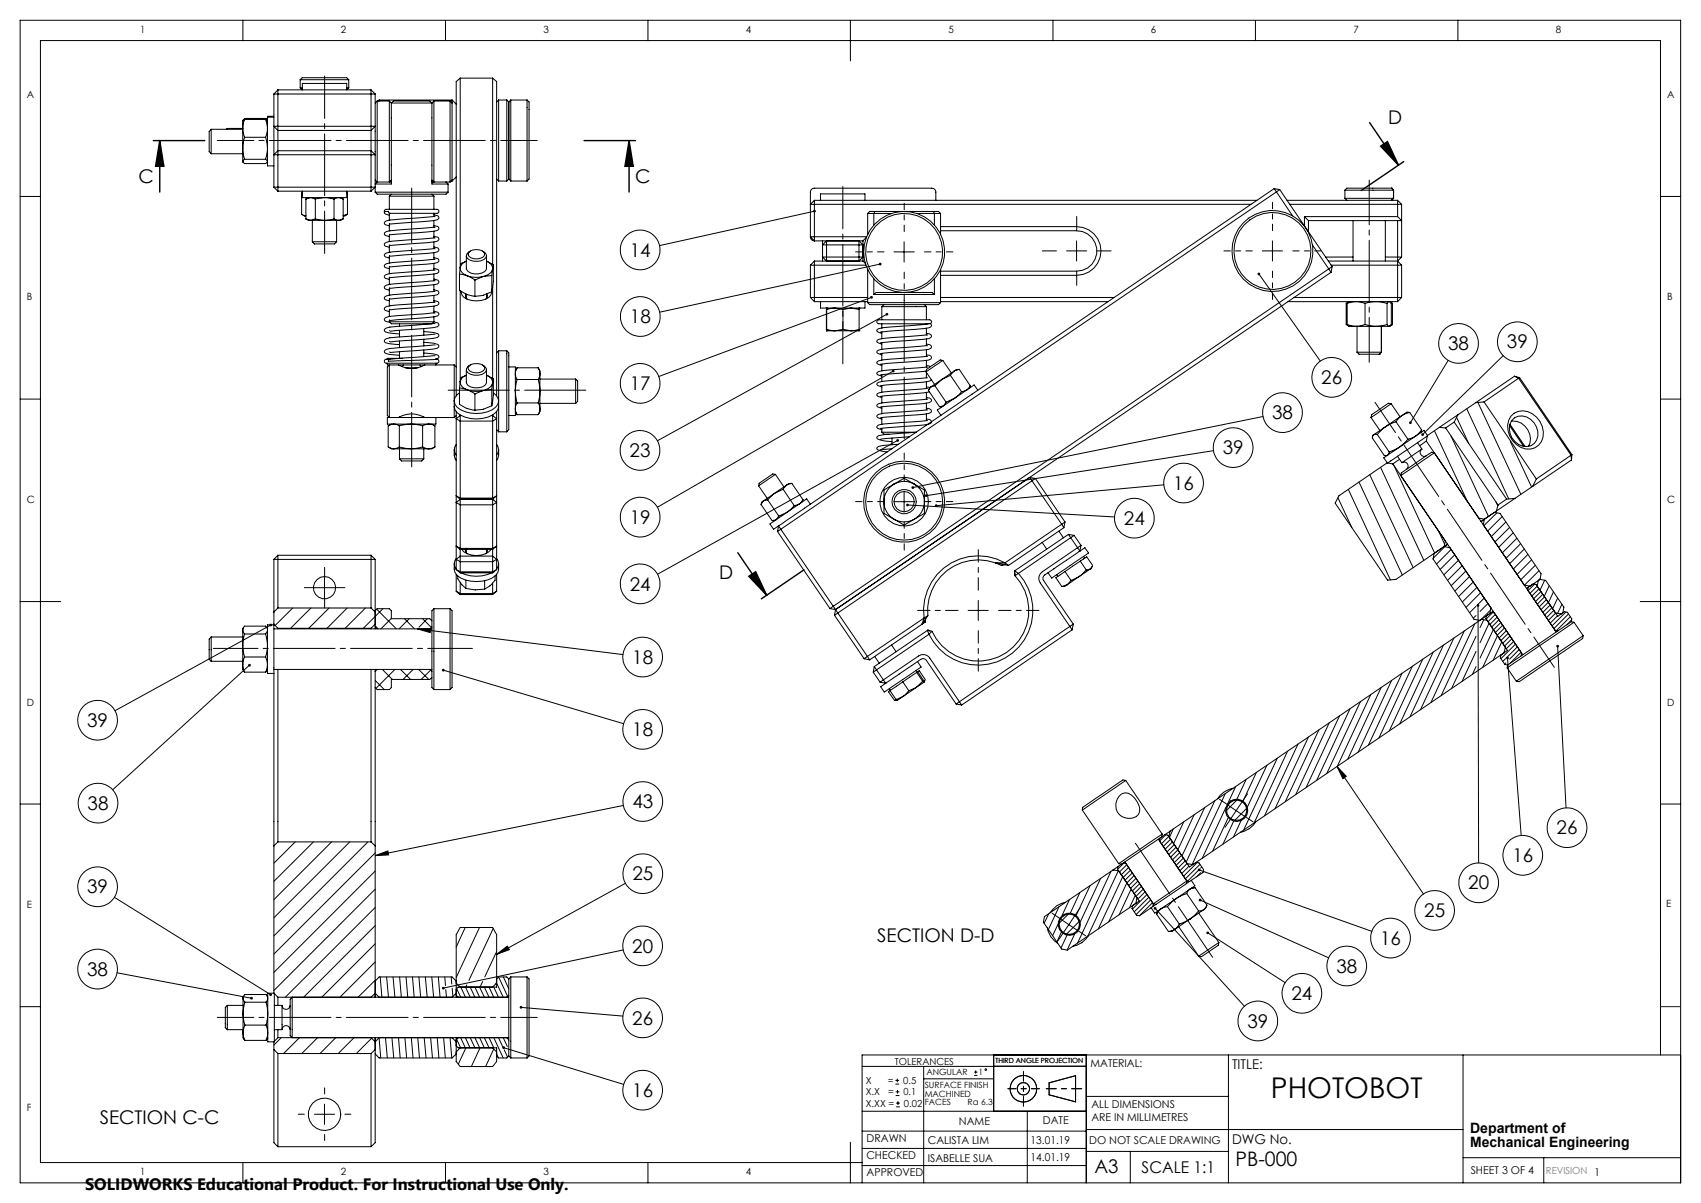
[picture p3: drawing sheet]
<svg xmlns="http://www.w3.org/2000/svg" width="420mm" height="297mm" viewBox="0 0 420 297" stroke-linecap="round" stroke-linejoin="round" font-family="sans-serif">
<defs><g id="words">
<text font-size="7.1" x="313.8" y="271.1">PHOTOBOT</text>
<text font-size="4.9" x="305.1" y="287.8">PB-000</text>
<g font-size="4.7">
<text x="342.8" y="30.6">D</text>
<text x="34.2" y="45.3">C</text>
<text x="156.8" y="45.3">C</text>
<text x="155.5" y="63.4">14</text>
<text x="155.5" y="79.8">18</text>
<text x="357.6" y="86.4">38</text>
<text x="372.1" y="86">39</text>
<text x="326.3" y="94.8">26</text>
<text x="155.5" y="96.3">17</text>
<text x="314.1" y="103.5">38</text>
<text x="155.5" y="112.8">23</text>
<text x="301.9" y="112.2">39</text>
<text x="289.7" y="120.9">16</text>
<text x="155.5" y="129.3">19</text>
<text x="277.5" y="129.6">24</text>
<text x="177.6" y="143.1">D</text>
<text x="155.5" y="145.8">24</text>
<text x="156.1" y="163.9">18</text>
<text x="21.5" y="179.5">39</text>
<text x="156.1" y="181.7">18</text>
<text x="21.6" y="199.9">38</text>
<text x="156.1" y="199.5">43</text>
<text x="384.3" y="206">26</text>
<text x="373.4" y="212.8">16</text>
<text x="21.5" y="220.6">39</text>
<text x="156.1" y="217.4">25</text>
<text x="362.5" y="219.6">20</text>
<text x="351.7" y="226.4">25</text>
<text x="216.6" y="232.5">SECTION D-D</text>
<text x="340.8" y="233.2">16</text>
<text x="156.1" y="235.2">20</text>
<text x="21.5" y="240.9">38</text>
<text x="330" y="240.1">38</text>
<text x="318.9" y="246.9">24</text>
<text x="156.1" y="252.9">26</text>
<text x="308" y="253.7">39</text>
<text x="156.1" y="270.8">16</text>
<text x="24.6" y="277.6">SECTION C-C</text>
<text x="270.2" y="289.7">A3</text>
</g>
<text font-size="4.1" x="21" y="293.7">SOLIDWORKS Educational Product. For Instructional Use Only.</text>
<text font-size="4" x="281.9" y="289.6">SCALE 1:1</text>
<g font-size="3.5">
<text x="363" y="279.6">Department of</text>
<text x="363" y="283.1">Mechanical Engineering</text>
</g>
<g font-size="3.3">
<text x="304.2" y="264">TITLE:</text>
<text x="304.2" y="282.5">DWG No.</text>
</g>
<g font-size="2.7">
<text x="269.3" y="263.5">MATERIAL:</text>
<text x="269.5" y="273.7">ALL DIMENSIONS</text>
<text x="236.8" y="277.8">NAME</text>
<text x="257.5" y="277.6">DATE</text>
<text x="269.5" y="276.7">ARE IN MILLIMETRES</text>
<text x="213.9" y="286.1">CHECKED</text>
<text x="214" y="282">DRAWN</text>
<text x="229.1" y="286.8">ISABELLE SUA</text>
<text x="229.1" y="282.6">CALISTA LIM</text>
<text x="254.5" y="282.4">13.01.19</text>
<text x="254.5" y="286.7">14.01.19</text>
<text x="269" y="282.5">DO NOT SCALE DRAWING</text>
<text x="214" y="290.5">APPROVED</text>
<text x="363.1" y="289.8">SHEET 3 OF 4</text>
</g>
<g font-size="2.5">
<text x="34.6" y="8.2">1</text>
<text x="84.2" y="8.2">2</text>
<text x="134.2" y="8.2">3</text>
<text x="184.2" y="8.2">4</text>
<text x="234.2" y="8.2">5</text>
<text x="284.2" y="8.2">6</text>
<text x="334.2" y="8.2">7</text>
<text x="384.2" y="8.2">8</text>
<text x="6.7" y="24.2">A</text>
<text x="411.7" y="24.2">A</text>
<text x="6.7" y="74.2">B</text>
<text x="411.7" y="74.2">B</text>
<text x="6.7" y="124.2">C</text>
<text x="411.7" y="124.2">C</text>
<text x="6.7" y="174.2">D</text>
<text x="411.7" y="174.2">D</text>
<text x="6.7" y="224.2">E</text>
<text x="411.4" y="223.9">E</text>
<text x="6.7" y="274.2">F</text>
<text x="34.6" y="290.2">1</text>
<text x="84.2" y="290.2">2</text>
<text x="134.2" y="290.2">3</text>
<text x="184.2" y="290.2">4</text>
</g>
<g font-size="2.4">
<text x="220.9" y="262.8">TOLERANCES</text>
<text x="213.8" y="267.6">X</text>
<text x="219.2" y="267.6">=</text>
<text x="223" y="267.6">0.5</text>
<text x="213.8" y="273.2">X.XX =</text>
<text x="213.8" y="270.4">X.X</text>
<text x="219.3" y="270.4">=</text>
<text x="223.1" y="270.4">0.1</text>
<text x="223.2" y="273.2">0.02</text>
</g>
<text font-size="2.4" fill="#808080" x="381.7" y="289.8">REVISION 1</text>
<g font-size="2.1">
<text x="228.3" y="268.6">SURFACE FINISH</text>
<text x="228.8" y="265.5">ANGULAR</text>
<text x="241.6" y="265.5">1</text>
<text x="228.3" y="270.7">MACHINED</text>
<text x="228.3" y="272.8">FACES</text>
<text x="238.9" y="272.8">Ra 6.3</text>
</g>
<text font-size="1.7" x="245.8" y="262.5">THIRD ANGLE PROJECTION</text>
</g></defs>
<g fill="none" stroke="#000" stroke-width=".25">
<path d="M5 5h410v287h-410zM60 5v5M74.1 19.7h12M74.1 19.7a1.37 1.37 0 0 1 1.7-.5h8.8a1.19 1.19 0 0 1 1.5 .5M74.1 19.7v2M86.1 19.7v2M110 5v5M113.6 19.3v46.7M113.6 19.3l-1 .8v77.6M113.6 19.3h8M121.6 19.3v46M121.6 19.3l1 .8v77.6"/>
<path d="M160 5v5M210 5v10M260 5v5M310 5v5M360 5v5M52.1 31.9v6.1M52.1 31.9a2.09 2.09 0 0 0-.5 2.2v1.9a1.69 1.69 0 0 0 .5 2M52.1 31.9h7.8M52.1 38h7.8M56.1 31.7v.2M56.1 31.7h3.8M56.1 31.7l-.2 .2"/>
<path d="M59.9 31.7l.5 2.2M59.9 31.7v4.9M59.9 36.6l.5 2.7M59.9 36.6v3.3M59.9 39.9l.5 .5h5.2l.4-.5M59.9 39.9l.1 .1M60.4 29.5l-.4 1.1-.1 1.1M60.4 33.9l-.5 2.7M60.4 39.3l-.5 .6M60.4 29.5a1 1 0 0 0-.5 1.3v.9M60.4 33.9h5.2M60.4 29.5h5.2"/>
<path d="M60.4 39.3h5.2M60.5 29.2l-.5 .5M60.5 29.2l-.1 .3M60.5 29.2h5.2M65.6 29.5a5.5 5.5 0 0 1 0 4.4M65.6 33.9a8.3 8.3 0 0 1 0 5.4M65.6 39.3l.4 .6M65.6 29.5l.4 .4M65.7 29.2l.4 .4M65.7 29.2l.1 .5M67.6 28.9h-1.6v12.1h1.6M67.6 28.7h-1.5v.2"/>
<path d="M67.6 23.2h25M67.6 31.2h25l-1 1h-23zM67.6 23.2v23M68.6 22.2h23M68.6 22.2v25M68.6 37.2h23l1 1h-25zM68.6 22.2l-1 1M74.1 21.7h.5M74.1 21.7l.5 .5v-1.6h11v1.6l.5-.5M85.6 21.7h.5M91.6 22.2v25M91.6 22.2l1 1"/>
<path d="M92.6 23.2v24.2M93.1 24.9v20M93.1 24.9l-.5 .5M93.1 24.9h3M93.6 24.7v.2M93.6 24.7h18M93.6 24.7l-.2 .2M96.1 24.9v20l.5-.5M96.1 24.9l.5 .5M96.6 25.4v20h-4l.5-.5M96.6 25.4h10M96.6 25.4l.5-.5h9l.5 .5"/>
<path d="M106.6 25.4v20h4M107.1 24.9v20l-.5-.5M107.1 24.9h4M107.1 24.9l-.5 .5M111.1 24.9h.1M111.1 24.9v20M111.1 24.9l.5 .5M111.6 24.7v.7M111.6 25.4v19M111.6 24.7l1 1M123.1 24.7v20M123.1 24.7h2"/>
<path d="M123.1 24.7l-.5 .5M125.1 24.7v20M125.1 24.7l.5 .5M125.6 25.2v19M126.1 24.7v20M126.1 24.7h4M126.1 24.7l-.5 .5M130.1 24.7v20M130.1 24.7l.5 .5v19l-.5 .5M5 48.5h5M67.6 46.2h25l-1 1M67.6 46.2l1 1"/>
<path d="M68.6 47.2h23M74.6 47.5l-.1 .2v5.1l.9 .5M74.6 47.2v1.6h11v-1.6M74.8 53.1l.6 .2M75.4 53.3h.1M75.5 49.1l1.2-.3 1.2 .3M75.5 54l.6 .4h.6M75.5 54l1.2 .4M75.5 49.1v4.9M76.1 48.8l-.6 .3M76.7 54.4h3.5M77.1 59.7h6"/>
<path d="M77.1 59.7l.5 .5h3.8a1.3 1.3 0 0 0 1.7-.5M77.1 54.4v5.3M77.9 54l-1.2 .4M77.9 54l2.3 .4M77.9 49.1a7.7 7.7 0 0 1 4.6 0M77.9 49.1v4.9M80.2 54.4h3.4M82.5 54l-2.3 .4M82.5 54l1.1 .4M82.5 49.1l1.1-.3 1.1 .3M82.5 49.1v4.9M83.1 54.4v5.3"/>
<path d="M84.1 48.8l.6 .3M84.7 54l-1.1 .4M84.7 54l-.6 .4h-.5M84.7 49.1v4.9M85.6 47.6l.2 .1M85.6 47.5l.2 .2M85.8 52.8l-1.1 .4M85.8 52.8l-.7 .5h-.4M85.8 47.7v5.1M92.6 47.4h18M92.6 47.4a1.24 1.24 0 0 0 1.7 .5h14.7a1.24 1.24 0 0 0 1.6-.5M92.6 44.4l.5 .5"/>
<path d="M93.1 44.9h3.5M94.9 52.3v.3l.2 .2 1 .3M95 51.9l.3-.2h12.4a.52 .52 0 0 1 .7 .5 .52 .52 0 0 1-.7 .5h-11.4l-.4-.5-1 .1zM96.1 48.4h11M96.1 48.4v3.3M96.1 52.6v1.8M96.1 55.3v1.7M96.1 57.9v1.8M96.4 44.7h.2M96.6 47.9l-.5 .5M106.6 44.9h3.5M106.6 44.7h.3"/>
<path d="M106.6 47.9l.5 .5M107.1 58.3l1.1 .3 .1 .6-.3 .3-2.7 .4-8.9 .7-.2-.1M107.1 55.7l1.1 .2 .1 .7-.3 .3-2.7 .4-8.9 .7-.2-.2M107.1 53l1.1 .3 .1 .6-.3 .4-2.7 .3-8.9 .7-.2-.1M107.1 48.4v3.3M107.1 52.7v.7M107.1 54.4v1.7M107.1 57.1v1.6M107.1 59.7v1.7M107.4 58.8l-9.3 .6a5 5 0 0 0-3.2 .9l.2 .5 1 .3M107.4 56.1l-9.3 .7a6.4 6.4 0 0 0-3.1 .6l-.1 .5 .2 .2 1 .3M107.4 53.5l-9.3 .6a6.4 6.4 0 0 0-3.1 .7l-.1 .5 .2 .2 1 .3"/>
<path d="M110.1 44.9h1M110.1 44.9l.5 .5M110.6 45.4v2M111.4 44.7h.2M111.6 44.4v.3M111.6 44.4l-.5 .5M112.6 43.7l-1 1M122.6 44.2l.5 .5M123.1 44.7h2M125.6 44.2l.5 .5M125.6 44.2l-.5 .5M126.1 44.7h4"/>
<path d="M200.1 58.5a1.02 1.02 0 0 0 1 1M200.1 58.5h13.9M200.1 58.5l1 1M201.1 49.5v10M201.1 49.5l-1 .9h108.8M201.1 59.5h12M201.1 49.5h109.2M201.1 52.1l-38.3 8.5M202.6 49.5v-1.6h11v1.6M203.1 59.5v4.9M213.1 59.5v4.9M213.9 58.6l-.8 .9"/>
<path d="M214.2 52.7h1.6M214.2 52.7v5.2M215.8 52.7v2.9M215.8 52.7h4.3M216 52.2h-1.3l-.5 .5M216 52.2l-.2 .5M216 52.2h14.5M223.2 59.7v5M226.4 52.7h4.3M230.5 52.2h1.2l.5 .5M230.5 52.2l.2 .5M230.7 52.7h1.5"/>
<path d="M230.7 52.7v2.9M231.1 49.5v-2.1a.96 .96 0 0 0-1-.9h-29a.96 .96 0 0 0-1 .9v11.1M232.2 55.9h33.6a6 6 0 0 1 6.1 6.1 6 6 0 0 1-6.1 6h-33.6M232.2 57h33.6a5 5 0 0 1 5 5 5 5 0 0 1-5 5h-33.6M232.2 52.7v5.2M265.8 59.5v4.9M314.2 59.5v4.9M314.6 46.6l-122.4 83.2M314.6 46.6l.6 .8M314.6 46.6l1.4 .2M315.2 47.4l-122.4 83.3M315.2 47.4l4 5.9"/>
<path d="M316 46.8l12.9 19M316 46.8l-.8 .6M317.8 49.5h27.3M318.5 50.4h27.6M322.1 53.5l1 1M322.1 53.5h23M322.1 53.5v2.3M323.1 54.5v2.8M332.1 49h12M332.1 47h12M332.1 49l.5 .5M332.1 47v2"/>
<path d="M334.1 54.5v9.9M342.1 54.5v9.9M343.6 46.5h-9.8a1.37 1.37 0 0 0-1.7 .5M343.6 46.5h.1M343.6 46.5l.5 .5M344.1 47h.1M344.1 49l-.5 .5M344.1 47v2M344.1 49h.1M345.1 53.5l1 1h-23M345.1 49.5v4M345.1 54.5v20"/>
<path d="M345.1 49.5l1 .9M346.1 50.4v13.1M410 48.5h5M96.1 79.4h11M96.1 79.4a1.31 1.31 0 0 0 1.7 .5h8.8l.5-.5M96.1 60.6v1.7M96.1 63.2v1.7M96.1 65.9v1.7M96.1 68.5v1.7M96.1 71.2v1.7M96.1 73.8v1.7M96.1 76.4v1.7"/>
<path d="M96.1 79.1v.3M98.6 79.9v.6M104.6 79.9v.2M107.1 79.4l1.1 .4 .1 .6-.3 .3-1 .2-10.6 .9-.2-.2M107.1 76.8l1.1 .3 .1 .6-.3 .3-1 .2-10.6 .9-.2-.1M107.1 74.2l1.1 .3 .1 .6-.3 .3-1 .2-10.6 .9-.2-.2M107.1 71.5l1.1 .3 .1 .7-.3 .3-2.7 .3-8.9 .7-.2-.1M107.1 68.9l1.1 .3 .1 .6-.3 .3-2.7 .4-8.9 .7-.2-.2M107.1 66.2l1.1 .3 .1 .7-.3 .3-2.7 .3-8.9 .7-.2-.1M107.1 63.6l1.1 .3 .1 .6-.3 .3-2.7 .4-8.9 .7-.2-.1M107.1 61l1.1 .2 .1 .7-.3 .3-2.7 .4-8.9 .6-.2-.1M107.1 62.4v1.6"/>
<path d="M107.1 65v1.7M107.1 67.7v1.6M107.1 70.3v1.7M107.1 73v1.6M107.1 75.6v1.7M107.1 78.2v1.2M107.4 79.9l-9.3 .7a4.8 4.8 0 0 0-3.2 .8v.3a6.1 6.1 0 0 0 3.7 .7M107.4 77.3l-9.3 .6a4.8 4.8 0 0 0-3.2 .9l.2 .5 1.2 .3M107.4 74.6l-9.3 .7a6.9 6.9 0 0 0-3.1 .6l-.1 .5 .2 .3 1 .2M107.4 72l-9.3 .7a5 5 0 0 0-3.2 .8l.2 .5 1 .3M107.4 69.3l-9.3 .7a5 5 0 0 0-3.2 .8l.2 .6 1 .2M107.4 66.7l-9.3 .7a5 5 0 0 0-3.2 .8l.2 .5 1 .3"/>
<path d="M107.4 64.1l-9.3 .6a5 5 0 0 0-3.2 .8l.2 .6 1 .2M107.4 61.4l-9.3 .7a5 5 0 0 0-3.2 .8l.2 .5 1 .3M113.5 67.7v4a7.2 7.2 0 0 0 3.8 1.5M113.5 67.7l1.9 .4M113.6 66.1a2.17 2.17 0 0 0 1.8 2M113.6 66.1l-.1 1.6M113.6 71.8v22.4M113.8 65l1.3-.5-1 .7-.5 .9zM113.9 72a1.79 1.79 0 0 0 1.5 1.9 5.3 5.3 0 0 0 5.8-1.1l.2-.6M115 72.6l-.1 .7 .4 .5M115.1 63.1v3.1a1.85 1.85 0 0 0 2 1.4 2.6 2.6 0 0 0 3-1.4v-3.1M115.1 72.6v1.1"/>
<path d="M115.4 68.1a6.8 6.8 0 0 0 3.9 .2M115.4 68.1l1.9 1M116 62.1a2.63 2.63 0 0 1 3.7 .5 1.53 1.53 0 0 1-1.9 1.3 2.04 2.04 0 0 1-2.2-1l.1-.5zM116.1 62a1.59 1.59 0 0 0-1 1.3 2.49 2.49 0 0 0 2.8 1.2 1.92 1.92 0 0 0 2.2-1.5l-.3-.5-.7-.5M117.3 69.1v4.1M119.3 68.3l-2 .8M120.1 72.6v1.1M120.3 72.5l.1 .5-.5 .8M121.4 72l-2.2 1-1.9 .2M121.4 68l-2.1 .3M121.4 68v4M121.6 66.4a2.76 2.76 0 0 1-2.3 1.9"/>
<path d="M121.6 66.4l-.2 1.6M121.6 70.9v22.5M121.8 65.4l-1.7-.9a2.04 2.04 0 0 1 1.5 1.9M121.8 65.4a18.6 18.6 0 0 1-.4 6.6M121.8 65.4l-.2 1M200.1 65.5v7.9M200.1 65.5h13.7M200.1 73.4h14.1M200.1 73.4l1 1.1M201.1 64.4v10.1M201.1 74.5h13.1M201.1 64.4h12"/>
<path d="M201.1 64.4l-1 1.1M202.6 74.5v1.6h11v-1.6M203.1 60.5h10l-1-1v4.9l1-.9h-10l1 .9v-4.9zM204.1 76.1h.1M204.1 76.1v.3M204.1 76.1v5.6M204.1 76.4l1-.2a5.6 5.6 0 0 1 3 .2M204.1 76.4v4.9M208.1 76.4l2-.3 2 .3M208.1 76.4v4.9M212.1 76.1h.1M212.1 76.1v.3"/>
<path d="M212.1 76.4v4.9M213.1 64.4l.5 .6M214.2 74.7l.5 .5h17l.5-.5M214.2 74.7h18M214.2 66.6v8.1M215.2 73.4l-52.5 19.6M215.8 72.7h14.9M215.8 72.7l.6-.5h13.7l.6 .5M215.8 68.8v3.9M217.3 65.2l-54.4 11.9M217.7 75.7h11M217.7 75.7v3.2"/>
<path d="M217.7 79.9v1.1M218.3 75.2l-.6 .5M219 77.6l-56.7 31.2M220.7 62.2h5M228.2 75.2l.5 .5M228.7 75.7v3.2M228.7 79.9v.1M229.3 79.9a.53 .53 0 0 0 .7-.4 .53 .53 0 0 0-.7-.6h-12.1a.52 .52 0 0 0-.7 .5 .52 .52 0 0 0 .7 .5h12.1M229.7 79.9l.3 .4-.2 .4a21.4 21.4 0 0 1-5.9 .8l-6.5 .5M230.7 68.8v3.9M232.2 66.6v8.1M232.2 73.4h42.9"/>
<path d="M232.2 74.5h41.4M263.3 61.9h5M310.8 67.6l15.2 21.5M311.7 61.9h5M318 74.5h27.1M319.5 73.4h26.6M324.1 60.5l4 5.9M327.3 63.5h6.8M328 64.4h17.1M328.1 66.4l.5 .8M328.1 66.4l-122.4 83.3M328.6 67.2l-122.3 83.3"/>
<path d="M328.6 65.5h17.5M328.9 65.8l-.3 1.4M328.9 65.8l-.8 .6M332.6 74.9a6 6 0 0 1 4.4 0M332.6 74.9v5.2M333 74.5l-.6 .4v5.2l.6 .4M333.1 74.5l-.5 .4M337 74.9a8.9 8.9 0 0 1 5.5 0M337 74.9v5.2M342.1 63.5h4M342.5 74.9v5.2M343 74.5l-.5 .4"/>
<path d="M343.1 74.5l.4 .4v5.2l-.5 .5M343.3 74.5l.2 .2M343.4 74.7l.4 .2M343.5 74.7l.3 .2M343.8 74.9v5.2M345.1 64.4l1 1.1M346.1 65.5v7.9M346.1 73.4l-1 1.1M346.1 63.5l-1 .9M5 98.5h5M95.6 89.7v.4h12M95.6 90.6l.5-.5v13l-.5-.5z"/>
<path d="M96.3 88.7h-.6a.54 .54 0 0 0-.8 .4 .54 .54 0 0 0 .7 .6h12.1a.52 .52 0 0 0 .7-.6 .52 .52 0 0 0-.8-.4M98.3 90.1a6.6 6.6 0 0 0 6.6 0M98.6 81.6v1.6M98.6 84.2v1.6M98.6 86.9v1.6M99.4 88.5h-3.8v.2M99.6 90.1l-.3 .4M100.1 90.8h3.1M103.7 90.1l.3 .4M104.6 84.5l2.5 .2 1.1 .4 .1 .6-.3 .3-2.7 .4-8.9 .6-.2-.1M104.6 81.9l2.5 .2 1.1 .3 .1 .6-.3 .3-1 .2-10.6 .9-.2-.1M104.6 87.2l2.5 .2 1.1 .3 .1 .6-.6 .4-.8 .1-11 .4 .4-.5"/>
<path d="M104.6 81.1v1.7M104.6 83.7v1.7M104.6 86.4v1.6M107.4 82.5l-9.3 .7a5.9 5.9 0 0 0-3.1 .7l-.1 .4a6.1 6.1 0 0 0 3.7 .8M107.4 85.2l-9.3 .7a5.9 5.9 0 0 0-3.1 .6l-.1 .5 .2 .2 1 .3 2.5 .2M107.4 87.8l-11.1 .9M107.6 88.5v.3M107.6 89.7v.4M107.6 90.1h4.5M112.1 90.1v8.9M112.1 90.1l.5 .5M112.1 99v1.3"/>
<path d="M113.5 95.8v4a7.5 7.5 0 0 0 3.8 1.5M113.5 95.8l1.9 .4M113.5 97l-1.2 1.2-.2 .8M113.6 94.2a2.16 2.16 0 0 0 1.8 2M113.6 94.2l-.1 1.6M115.1 92.6l-1 .7-.5 .9M115.1 91.3v3.1a1.77 1.77 0 0 0 2 1.3 2.5 2.5 0 0 0 3-1.3v-3.1M115.1 92.7l-1.3 .5-.2 1M115.4 96.2a6.8 6.8 0 0 0 3.9 .2M115.4 96.2l1.9 1.1M115.9 90.2a2.88 2.88 0 0 1 3.8 .5 1.4 1.4 0 0 1-1.7 1.3 2.35 2.35 0 0 1-2.4-.9v-.4zM116.1 90.1a1.5 1.5 0 0 0-.9 1.4 3.2 3.2 0 0 0 4.9 0 1.5 1.5 0 0 0-1-1.4"/>
<path d="M117.3 97.3v4M119.3 96.4l-2 .9M120.1 92.6a2.13 2.13 0 0 1 1.5 1.9M120.1 92.6l1.7 1M121.4 96.1v4.1M121.4 96.1l-2.1 .3M121.6 94.5a2.86 2.86 0 0 1-2.3 1.9M121.6 94.5l-.2 1.6M121.8 93.6a19.3 19.3 0 0 1-.4 6.6M121.8 97a2.25 2.25 0 0 1 1.3 2.2 2.25 2.25 0 0 1-1.6 2 8.4 8.4 0 0 1-8.6-.7l-.6-.7-.2-.8M121.8 93.6l-.2 .9M123.1 86.6v13.7"/>
<path d="M123.1 86.6h2M123.1 86.6l-.5 .5M125.1 86.6v20M125.1 86.6l.5 .5v19l-.5 .5M125.6 90.6h1.6v12h-1.6M127.7 93.7a10.1 10.1 0 0 0 0 5.8M127.7 90.8a2.67 2.67 0 0 0 0 2.9M127.7 99.5a2.67 2.67 0 0 0 0 2.9M127.7 90.8l-.5 .8M127.7 93.7h5.2M127.7 99.5h5.2M127.7 90.8h5.2"/>
<path d="M132.9 93.7l.4 2.9M132.9 99.5l.4 1.4M132.9 90.8l.4 1.4M132.9 90.8l.4 .8v.6M133.3 92.2l-.4 1.5M133.3 92.2v4.4M133.3 96.6l-.4 2.9M133.3 96.6v4.3M133.3 99.6h8.8M133.3 93.6h8.8M142.1 93.6v6M142.1 93.6a1.84 1.84 0 0 1 .5 2v3.5l-.5 .5"/>
<path d="M204.1 81.7h.1M204.1 81.7h2M204.1 81.3l2 .4M204.1 81.3v.4M206.1 81.7h4M208.1 81.3l-2 .4M208.1 81.3l2 .4M210.1 81.7h2M212.1 81.7h.1M212.1 81.3l-2 .4M212.1 81.3v.4M217.7 81.9v1.7"/>
<path d="M217.7 84.6v1.7M217.7 87.2v1.7M217.7 89.9v1.6M217.7 92.5v1.7M217.7 95.2v1.6M217.7 97.8v1.7M220.6 91.6l-58.3 33.6M228.6 91.8l2.2 3.1M228.7 91.6l-11.3 1M228.7 98.1l1.1 .4 .2 .3-.2 .4a18 18 0 0 1-5.9 .7l-6.5 .6M228.7 95.5l.9 .2M228.7 90.2l1.1 .3"/>
<path d="M228.7 87.6l1.1 .3 .2 .3-.2 .4a21.4 21.4 0 0 1-5.9 .8l-6.5 .5M228.7 84.9l1.1 .4 .2 .3-.2 .4a21.4 21.4 0 0 1-5.9 .7l-6.5 .6M228.7 82.3l1.1 .3 .2 .3-.2 .5a21.4 21.4 0 0 1-5.9 .7l-6.5 .5M228.7 81v1.7M228.7 83.7v1.6M228.7 86.3v1.7M228.7 89v1.6M228.7 91.9v1.4M228.7 94.3v1.6M228.7 96.9v1.7M228.7 99.5v1.7M229 80l-6.8 .6a14 14 0 0 0-5.6 .7l-.1 .4 .2 .2 1 .4"/>
<path d="M229 98.6l-6.8 .5a14 14 0 0 0-5.6 .8l-.1 .3 .2 .3 1 .3M229 95.9l-6.8 .5a14 14 0 0 0-5.6 .8l-.1 .4 .2 .2 1 .4M229 93.3l-6.8 .5a14 14 0 0 0-5.6 .8l-.1 .3 .2 .3 1 .3M229 90.7l-6.8 .5a14 14 0 0 0-5.6 .7l-.1 .4 .2 .2 1 .4M229 88l-6.8 .5a14 14 0 0 0-5.6 .8l-.1 .3 .2 .3 1 .3M229 85.4l-6.8 .5a14 14 0 0 0-5.6 .7l-.1 .4 .2 .2 1 .4M229 82.7l-6.8 .5a14 14 0 0 0-5.6 .8l-.1 .4 .2 .2 1 .3M229.4 96.7l-1.5 .3-10.5 .9M229.8 95.5l-.6 .9 2.8 4M229.8 95.5l-.3 .2-.2 .5M230 93.7l-.2 .2a71.7 71.7 0 0 1-11 1.1l-1.4 .2M230.9 95.2l2.7 4.1"/>
<path d="M230.9 95.2l-1.1 .3M232.6 93.7l-1.7 1.5M232.6 93.7l-2.8 1.8M232.8 89l-4.2 2.8M232.8 89a1.26 1.26 0 0 0-1.5 .5l-1.3 .8a2.03 2.03 0 0 0-1.4 1.5M232.8 89l2.1 3.1M233.6 99.3l-.6 .9-.8 .2M234.7 92.7l-2.1 1M234.7 92.7l2.7 4M235.5 91.6l-.8 1.1M235.5 91.6l-2.9 2.1M236.9 91.2l-1.4 .4"/>
<path d="M236.9 91.2l-.8 .1-.6 .3M236.9 91.2l2.7 4M237.4 96.7l-.8 .9a7.3 7.3 0 0 1-3 1.7M239.5 95.4l-.2 .5M239.6 95.2l-.3 .5a2.38 2.38 0 0 1-1.9 1M239.6 95.2l-.1 .2M241.4 96.3l-.9-1.3-9.1 6.2 .9 1.3M332.6 80.1l2.3 .5M332.6 80.1l.4 .4M333 80.5l1.9 .1M334.9 80.6h4.9M335.1 87h6"/>
<path d="M335.1 87a1.19 1.19 0 0 0 1.5 .5h4M335.1 80.6v6.4M337 80.1l2.8 .5M337 80.1l-2.1 .5M339.8 80.6h3.2M340.6 87.5h.1M341.1 80.6v6.4M341.1 87l-.5 .5M341.1 87h.1M342.5 80.1l-2.7 .5M342.5 80.1l.5 .5M343.5 80.3l-.5 .3"/>
<path d="M343.5 99.7l-5 3.4M343.5 99.7l-.7-.1-2.9 2a1.75 1.75 0 0 0-1.4 1.5M343.5 99.7l2.2 3.2M343.8 80.1l-.3 .2M343.8 80.1l-.4 .2M357.6 89l-9.4 15.4M364.9 99.3l10.6 22.8M366.4 99.2l12.9 19M366.4 99.2l-2 .2M371.2 87.8l-19.9 19.5M373.9 92.9l-13.9 9.5M373.9 92.9l1.1 .5"/>
<path d="M373.9 92.9l1.3 .3M375 93.4l-8.6 5.8M375 93.4l12.9 19M375.2 93.2l-.2 .2M375.2 93.2l12.9 19.1M410 98.5h5M95.6 103.1h12v1.6h-12zM96 110.4l.6 .4h.6M96.6 104.7l-.6 .4M97.2 110.8h4.3M98.3 103.1a6.6 6.6 0 0 1 6.6 0M98.6 105.1a10 10 0 0 1 5.8 0"/>
<path d="M98.6 110.3l2.9 .5M98.6 110.3l-1.4 .5M98.6 105.1a2.44 2.44 0 0 0-2.8 0v5.2l1.4 .5M98.6 105.1v5.2M98.6 113.3h6M98.6 113.3l.5 .5h5l.5-.5M98.6 102.9v.2M98.6 110.8v2.5M101.5 110.8h4.4M104.4 105.1a2.93 2.93 0 0 1 3 0M104.4 110.3l1.5 .5M104.4 110.3l-2.9 .5"/>
<path d="M104.4 105.1v5.2M104.6 102.9v.2M104.6 110.8v2.5M106.6 104.7l.8 .4M107.4 110.3l-1.5 .5M107.4 110.3l-.8 .5h-.7M107.4 105.1v5.2M107.6 103.1h4.5M112.1 100.3v2.8M112.1 100.3a3.2 3.2 0 0 0 2.8 2.7 8.1 8.1 0 0 0 7.5-1.1l.5-.8 .2-.8M112.1 111.1v1.3l.5 1.3M112.6 109.7a1.93 1.93 0 0 0 0 2.6"/>
<path d="M112.6 102.6l-.5 .5M112.6 101.6v39M113.6 102.4v39M113.8 102.6l-1.2 .8 1 .6h8l1-.6-1-.8h-.2M121.4 100.2l-2.1 .8-2 .3M121.6 102.4v39M122.6 109.7l.5 1.4M122.6 106.1l.5 .5M122.6 101.6v39M123.1 100.3v6.3M123.1 111.1l-.2 .8-.3 .4M123.1 111.1v1.3l-.5 1.3"/>
<path d="M123.1 106.6h2M127.2 101.6l.5 .8M127.7 102.4h5.2M133.3 100.9l-.4 1.5M133.3 100.9v.7l-.4 .8M187.3 119.9l2.1 3.1M191.5 117.1l-4.2 2.8M191.5 117.1l-.7-.1-3.4 2.3-.1 .6M191.5 117.1l2.1 3.1M194.2 119.8l-.8 1M194.2 119.8l-3 2M195.5 119.3l-1.3 .5"/>
<path d="M195.5 119.3l-.7 .1-.6 .4M195.5 119.3l2.8 4.1M217.7 106.7h8.5l-8 .6-1.2 .3-.4 .2-.1 .4a5.9 5.9 0 0 0 3.7 .8M217.7 106.7a1.49 1.49 0 0 0 1.8 .5M217.7 100.5v1.6M217.7 103.1v1.7M217.7 105.8v.9M220.2 110.8l-2.8 .3M220.2 108.2v1.6M220.7 119.5l2.5-1.4 2.5 1.4M220.7 119.5a5 5 0 0 1 5 0M220.7 119.5a5.1 5.1 0 0 0-2.4 4.4"/>
<path d="M220.7 119.5l-2.4 1.5v2.9M221.7 108.7l-59.4 33.1M221.9 109.7l-4.9 .5-.4 .3-.1 .3a4.5 4.5 0 0 0 2.6 .8M224.5 107.8l-7.1 .6M225.7 119.5a5 5 0 0 1 2.5 4.4M225.7 119.5l2.5 1.5v2.9M228.7 103.4l1.1 .4 .2 .3-.2 .4a18 18 0 0 1-5.9 .7l-6.5 .6M228.7 100.8l1.1 .3 .2 .4-.2 .3a18 18 0 0 1-5.9 .8l-6.5 .5M228.7 102.2v1.7M228.7 104.8v.2M229 103.9l-10.8 .8-1.2 .2-.4 .3-.1 .3 .2 .3 1 .3M229 101.2l-10.8 .8-1.6 .5-.1 .4 .2 .2 1 .4"/>
<path d="M232.7 100.4h-.5M254.8 118.7l-47.9 32.6M254.8 118.7l7.3 10.7M255.7 118.1l7.3 10.8M255.7 118.1l-.9 .6M255.7 118.1l-1.5-.2 .6 .8M287.4 119.7l-56.2 5.1M299.6 111.3l-70.9 11.1M311.9 102.8l-86.5 17.6M335.6 119l10.7 23M338.2 117.2l10.7 23M338.5 103.1l2.2 3.2"/>
<path d="M339.2 107.3l-.4 .8 3 4.3 .7 .1M339.2 107.3l-.2 .3M340.1 107.3h-.9M340.1 107.3l2.9 4.3M340.9 115.4l10.7 23M341.7 113l9.9-6.7 .9 1.3-9.9 6.7zM342.2 105.3l-2.1 2M342.2 105.3l-3 2M342.5 114.3l-11.9 8.1-.9 1.8 12.9 19 2.1-.2 11.9-8.1M342.7 114.3l1.2 .2M343 111.6l-.3 .8M343.9 114.5l32.1 47.1"/>
<path d="M344.1 114.8l10.1 21.7M344.7 104.1l-2.5 1.2M344.7 104.1l2.9 4.3M345.1 112.6l1 1.6M345.6 113.4l-1.7 1.1M346 116.7l6.5-4.4a1.45 1.45 0 0 1 1.7-.5l-8.3 5.6zM346.1 114.2a1 1 0 0 1 1.4 .3 1 1 0 0 1-.2 1.4M346.1 102.6l-.8 .7-.6 .8M346.1 102.6l-3.9 2.7M347.6 108.4a8.8 8.8 0 0 1-4.6 3.2M348.1 101.8l-2 .8M348.1 101.8a1.28 1.28 0 0 0-1.6 .6l-.4 .2"/>
<path d="M348.1 101.8l2.9 4.3M350 109.3l1.1 1.6M351 106.1a4.9 4.9 0 0 1-3.4 2.3M351 106.1l-.2 .7M351.1 110.9a.99 .99 0 0 0-.3 1.4 .99 .99 0 0 0 1.4 .2M351.1 110.9l-5 3.3M352.2 108.9l-1.7 1.1M352.2 108.9l32 47.1M352.4 107.6l-.2 1.3M354.2 106.4l8.1 17.4M355.4 105.5l1.5 .2M355.4 105.5l-2.9 2"/>
<path d="M356.9 105.7l13 19M358.2 107.6l9.3 19.9M359.1 104.2l12.9 19M359.1 104.2l-2.2 1.5M359.7 103l2.9 6.5M360 102.4l-.9 1.8M360 102.4l-4.6 3.1M362.2 100.9l10.3 22.3M372.7 105.1l3.5 5.1M372.8 104.7l3.8 5.5M372.9 109l5.3 11.3M373 102.8a4.2 4.2 0 0 1 6.4 .2 5 5 0 0 1 .5 6.9 4.4 4.4 0 0 1-6.4-1.1 5.2 5.2 0 0 1-.5-6z"/>
<path d="M373.2 104a4.3 4.3 0 0 1 4.2 6.2M373.9 103.1a3.9 3.9 0 0 1 5.5 2.3 3.2 3.2 0 0 1-.1 3.5 3.2 3.2 0 0 1-3.3 1.3 4.4 4.4 0 0 1-2.8-6.3zM379.3 118.2l-.8 1.8M387.9 112.4l.1 1.2M387.9 112.4l-8.6 5.8M388 113.6l-13.9 9.4M388.1 112.3l-.2 .1M388.1 112.3l-.1 1.3M67.6 138.1v16M67.6 138.1h25M68.6 137.1v13M68.6 137.1h23"/>
<path d="M68.6 137.1l-1 1M91.6 137.1v13M91.6 137.1l1 1M92.6 138.1v16.7M112.1 139.2a3.2 3.2 0 0 0 2.8 4 8.4 8.4 0 0 0 7.5-1.1l.5-.8 .2-2.1M112.6 137.9a1.93 1.93 0 0 0 0 2.6M112.6 138.1l1-.8h8l1 .8-1 .6h-8zM112.6 134.8l1 .6h8l1-.6-1 .8h-8zM113.6 123.3l-1 .8 1 .5h8l1-.5-1-.8M113.6 123.3h8M113.6 123.3l-1-.9 1 .6h8l1-.6-1 .9M114.1 135.6a4.7 4.7 0 0 0 5.7 1.1l.8-.4 .6-.7"/>
<path d="M114.9 135.6l.2 .8 .2 .3M115.1 135.6v.9M120.1 135.6v.9M120.4 135.6l-.1 .6-.4 .5M122.6 137.9l.5 1.3M123.1 139.2l-.5 1.3M188.5 123.6l-.6 .9 2.7 4M188.5 123.6l-.5 .8M189.5 123.4l2.8 4M189.5 123.4l-1 .2M191.2 121.8l-1.7 1.6M191.2 121.8l-2.7 1.8"/>
<path d="M192 131.2l12.9 19M192.2 129.8l.6 .9M192.2 129.8l-.2 1.4M192.3 127.4l-.6 .9-.9 .2h.5M192.8 130.7l12.9 19M192.8 130.7l-.8 .5M193.4 120.8l-2.2 1M193.4 120.8l2.7 4M196.1 124.8l-.8 .9a7.4 7.4 0 0 1-3 1.7M198.2 123.5l-.3 .5M198.3 123.4l-.3 .4a2.38 2.38 0 0 1-1.9 1M198.3 123.4l-.1 .1"/>
<path d="M200.1 124.5l-.9-1.3-9.1 6.2 .9 1.3 1.2-.9M218.3 123.9v2.8l2.4 1.5M218.3 123.9a5.1 5.1 0 0 0 2.4 4.3M220.7 128.2l2.5 1.4 2.5-1.4M220.7 128.2a5 5 0 0 0 5 0M220.7 123.9h5M223.2 121.4v5M224.1 124.7l51.1 2.9M228.2 123.9a5 5 0 0 1-2.5 4.3M228.2 123.9v2.8l-2.5 1.5M245.8 139a12.5 12.5 0 0 0-16.7 13M245.8 139l1.5 .6"/>
<path d="M245.8 139h2.3M245.8 139l3.2 .6M247.7 139.3l-.4 .3M248.1 139a13.5 13.5 0 0 0-14.2 .6 13.5 13.5 0 0 0-5.7 13M248.1 139l.9 .6M248.2 139.4l-.9 .2M257.3 133.9l1.1 1.7M261.4 131.1l1.2 1.7M262.1 129.4l-14 9.6M262.1 129.4l.6 .9M262.7 130.3l-13.7 9.3M263 128.9l-.9 .5"/>
<path d="M263 128.9l-.3 1.4M263.8 131.9l-13.3 9M263.8 131.9l.6 .8M263.8 131.9l1.4 .3M264.4 132.7l-12.9 8.9M264.4 132.7l1.7 2.5M265.2 132.2l-.8 .5M265.2 132.2l1.7 2.5M266.1 135.2l-8.7 5.9a1.99 1.99 0 0 0-.5 2.8l7.3 10.8M266.1 135.2l.5 .9M266.6 136.1l-8.6 5.9a.99 .99 0 0 0-.3 1.4l7.3 10.7M266.6 136.1l1.3-.9 .9 1.3-9.1 6.2-.9-1.3"/>
<path d="M266.7 138.5l-3.7 2.6M266.7 138.5l1.5 2.2M266.7 138.5l1.6-1 1.5 2.1M266.9 134.7l-.8 .5M266.9 134.7l-.3 1.4M267.5 137.4l.3 .4M269.7 139.8l-.5 .7zM330.3 122.9l3.5 7.4M332.9 120.8l10.4 22.4M355.2 131.2l1.5 3.1M356.6 134.9l-2.5 1.7-.3 1.4 10.2 14.9 1.4 .3 2.9-2M356.6 134.9l1.4 .3"/>
<path d="M356.7 135l-2.8 2.8M356.9 133.6l-.3 1.3M357.4 134.4l-.8 .5M358.3 135.7l-3.6 3.6M359.2 137l-3.6 3.6M360.1 138.3l-3.6 3.6M361 139.7l-3.6 3.6M365.1 127.9l1.4 .3M366.5 128.2l-.8 .6M366.5 128.2l2.5-1.7 1.4 .2 10.1 14.9-.2 1.4M366.5 128.2l-.2 1.4M369.4 123.9l.4 1"/>
<path d="M369.5 126.2l-3 2M369.6 126.6l-3.2 3.2M369.9 124.7l-.4 1.5M370.9 127.5l-3.6 3.6M371.8 128.9l-3.6 3.6M372 123.2l-2.1 1.5M372.7 130.2l-3.6 3.6M373.6 131.5l-3.6 3.6M374.1 123l-2.1 .2M374.1 123l-4.6 3.2M374.5 132.9l-3.6 3.6M375.5 134.2l-3.6 3.6"/>
<path d="M376.4 135.5l-3.6 3.6M377.3 136.9l-3.6 3.6M378.2 138.2l-3.6 3.6M379.1 139.6l-3.6 3.6M5 148.5h10M52.1 157.3v6M52.1 157.3l-.5 .5v5l.5 .5M52.1 157.3h7.8M59.9 159.4l.5 2.8M59.9 159.4v4.7M59.9 155.6l.5 .9M59.9 155.6v3.8"/>
<path d="M60.1 154.9l-.2 .7M60.4 156.5l-.4 1.4-.1 1.5M60.4 156.5h5.2M65.6 156.5a9 9 0 0 1 0 5.7M65.9 155l-.3-.4h-5.2l-.5 1M65.9 154.9l.1 .4M66 155.6l-.4 .9M66.9 154.3l-38.5 21.2M67.6 154.1v.2M67.6 154.3h-1.6v12h1.6M67.6 154.3v12M67.6 155.3h39"/>
<path d="M67.6 154.1l1 1M68.6 155.1v.2M68.6 155.1h23M68.6 150.1l-1 1M68.6 150.1h23M72.3 150.1l-4.4 4.3M76.8 150.1l-5 5M77.6 145.1h5M80.1 142.6v5M81.2 150.1l-5 5M85.7 150.1l-4.9 5M90.2 150.1l-5 5"/>
<path d="M91.6 155.1v.2M91.6 150.1l1 1M92.6 154.5l.8 .8M92.6 154.8v.5M92.6 150.8l.5-.5h3l.5 .5v1.9h9.5l.5 .6M92.6 154.8l.5 .5M92.6 154.1l-1 1M93 150.4l4.9 4.9M94.5 150.3l-4.8 4.8M96.6 152.7l-2.5 2.6M99.9 152.7l2.4 2.6M101 152.7l-2.5 2.6"/>
<path d="M103 155.3l50.8 6.3M103 155.3l3.4-.1-.2 1zM104.4 152.7l2.1 2.2M105.5 152.7l-2 2.1M106.6 154.8l-.5 .5M107.1 150.3v19.9M107.1 150.3l-.5 .5v19l.5 .4M107.1 150.3h4M111.1 150.3l.5 .5v19l-.5 .4M111.1 150.3v19.9M112.6 140.6l1 .6h8l1-.6M112.6 141.8v4.2"/>
<path d="M112.6 140.6l1 .8M112.6 146l1 .5h8l1-.5M112.6 146l1 .8M113 142.2v.7l1.1 1.5 .9 .9M113.6 143.8v3M113.6 141.4h8M113.6 146.8h8M113.8 141.4a8.8 8.8 0 0 0 7.6 0M115 145.3l2.2 .3 2.5-.2M115 143.2v2.1M119.7 143.4v2M121.6 144v2.8"/>
<path d="M122.2 142.2v1.1a6.4 6.4 0 0 1-2.5 2.1M122.6 141.8v4.2M122.6 140.6l-1 .8M122.6 146l-1 .8M204.9 150.2l1.4 .3M205.7 149.7l.6 .8M205.7 149.7l-.8 .5M206.1 151.9l7.3 10.7M206.3 150.5l.6 .8M206.3 150.5l-.2 1.4M206.9 151.3l7.3 10.8M206.9 151.3l-.8 .6"/>
<path d="M220.1 159.2l1.2 1.7M228.2 152.6l-14 9.5M228.3 153.1l.1 .5M228.4 153.6l-13.7 9.3M228.6 152.7l-.2 .9M229 155.6l-13.1 9M229 155.6l.4 1M229 155.6l1.1 .3M229.1 152l-1.5 2.1 .6-1.5M229.1 152l-.9 .6M229.1 155.5l-.1 .1M229.1 155.5l.1 .2"/>
<path d="M229.1 155.5l.5 .2M229.4 156.6l-13 8.8M230.1 155.9l-.7 .7M239 150.7h5M241.5 148.2v5M250.5 140.9l1 .7M250.5 140.9l.1 1.2M250.6 141.5l-.1 .5 .1-.1M250.6 142.1a12.5 12.5 0 0 1-2.1 19 12.5 12.5 0 0 1-18.4-5.2M251.5 141.6a13.5 13.5 0 0 1-2.4 20.3 13.5 13.5 0 0 1-19.7-5.3M251.5 141.6l-.9 .5M260.9 141.9l.3 .4"/>
<path d="M262.4 144.8h-.2M263 141.1l-2.3 1.5 1.5 2.2M263 141.1l1.4 2.2M263.5 144.4l-1.3 .4M263.5 144.4l-.6 .4h-.5M264.2 154.7l-27.3 18.5M264.2 154.7l.5 .8M264.4 143.3l-.9 1.1M264.7 155.5l-27.2 18.6M265 154.1l-.8 .6M265 154.1l-.3 1.4M266.5 142.3l-2.1 1"/>
<path d="M266.5 142.3l-3 2.1M268.2 140.7l-1.7 1.6M269.2 140.5l-1 .2M269.2 140.5l-2.7 1.8M356.4 159.2l-8.2 17.7M359 157.5l-8.3 17.7M361.6 155.7l-8.3 17.8M361.9 141l-3.6 3.6M362.8 142.3l-3.6 3.6M363.7 143.7l-3.5 3.6M364.1 154l-8.3 17.7M364.4 149.7l-1.5 1.6"/>
<path d="M364.5 157.1l-6.1 12.9M364.5 152l-.7 .6M364.7 145l-3.6 3.6M364.9 149.5l.2 63.5M365.6 146.3l-3.6 3.6M366.4 153l-1 1.9M366.5 147.7l-1.8 1.8M367 152l-.1 .7 5.3 7.9-1.6 1.1-.1 .7 1.1 1.6 .7 .2M367.4 149l-2 2M367.7 153.9l-2.3 4.8M368 150.6l-2.2 2.3M368.1 150.1l-.3 1.4"/>
<path d="M368.3 151.2l.7 .1 6.7 10-.1 .6M368.5 151.2l-1.5 1.6M368.7 150.9l-.4 .3M368.7 155.4l-3.3 7.1M369.2 151.7l-1.8 1.8M369.7 152.4l-1.8 1.8M369.7 156.9l-3.6 7.8M370.1 153l-1.8 1.8M370.6 153.7l-1.8 1.8M370.8 158.5l-2.1 4.5M371 154.4l-1.8 1.8M371.5 155l-1.8 1.8"/>
<path d="M371.9 155.7l-1.8 1.8M372.4 156.3l-1.8 1.8M372.9 157l-1.8 1.8M373.3 157.7l-1.8 1.8M373.7 158.4l-1.8 1.8M374.2 159l-3.6 3.6M374.6 159.7l-2.7 2.8M377.4 145l-.5 .3M377.4 145l1.2-.9 .7 .2 5.3 7.8 1.7-1.1 .7 .2 1.1 1.6-.1 .7M377.4 145l-.2 .7 6.8 9.9 .7 .1M378.9 144.2l-1.6 1.6M380 145.4l-1.8 1.8"/>
<path d="M380 140.9l-3.6 3.6M380.3 143l-.5 .3-.2 1.4-1.8 1.8M380.3 143l1.3 .3 4.6 6.6-.3 1.4-.5 .3-1.3-.3M380.3 143l-2.5 1.7-1.4-.2M380.3 142.9l-.5 .4M380.5 146l-1.8 1.8M380.9 146.7l-1.8 1.8M381.4 143.3l-1.1 2.4M381.4 147.4l-1.8 1.8M381.8 148l-1.8 1.8M382.3 148.7l-1.8 1.8M382.5 144.6l-1.2 2.6"/>
<path d="M382.8 149.4l-1.8 1.8M383.2 150l-1.8 1.8M383.6 146.1l-1.3 2.7M383.6 150.7l-1.8 1.8M384.1 151.4l-1.8 1.8M384.6 152l-1.8 1.8M384.6 147.7l-1.2 2.6M384.6 159.5l2.1 40M385.7 149.2l-1.1 2.2M386.6 151.1l-3.4 3.4M387.3 151.6l-3.6 3.6M387.7 152.3l-3.4 3.4"/>
<path d="M388 153.5l-15.7 10.7M388 153.5l.7 .1M388.1 153l-1.3 1.3M388.7 153.6l-16.6 11.3M388.7 153.6l2.2 3.3M390.9 156.9l-16.5 11.3M390.9 156.9l-.3 .9-14.3 9.7a1.67 1.67 0 0 1-1.9 .7M405 148.5h10M52.1 163.3h7.8M59.9 164.1l.5 1.8M59.9 164.1v1.2l.2 .3M60.1 165.6l.3 .3"/>
<path d="M60.4 162.2l-.4 .9-.1 1M60.4 162.2h5.2M60.4 165.9h5.2M61.6 164.2l-33.8 30.8M65.6 162.2a4 4 0 0 1 0 3.7M65.9 165.6l-.3 .3M66 165.3l-.1 .3M67.6 166.3v42.5M67.6 165.3h39M68.6 165.3v42.6M91.6 165.3v42.6M92.6 168l2.3 2.2"/>
<path d="M92.6 165.3v.5M92.6 165.8v43M93.1 165.3l-.5 .5M94.4 165.3l2.5 2.4M97.5 165.3l-4.7 4.7M98.9 165.3l2.5 2.4M102 165.3l-2.5 2.4M103.4 165.3l2.5 2.4M106.1 165.3l.5 .5M106.3 165.4l-2.3 2.3M106.6 167.2l-.5 .5h-9.5v2.1l-.5 .4h-3l-.5-.4M107.1 170.2h4"/>
<path d="M109.5 165.4l44.5 13.3M213.4 162.6l1.3 .3M214.2 162.1l.5 .8M214.2 162.1l-.8 .5M215.6 165.9l1.7 2.5M215.9 164.6l.5 .8M215.9 164.6l-.3 1.3M216 162.1l1.1 1.6M216.4 165.4l1.7 2.4M216.4 165.4l-.8 .5M217.3 168.4l1.4 .3M218.1 167.8l8.7-5.8a1.99 1.99 0 0 1 2.8 .5l7.3 10.7"/>
<path d="M218.1 167.8l.6 .9M218.1 167.8l-.8 .6M218.7 168.7l8.7-5.9a1 1 0 0 1 1.3 .3l7.4 10.7M219.6 170l.3 .4M219.7 170.5l-.3 .3 1.5 2.1M219.7 170.5l1.5 2.2M221.2 172.9h-.3M221.2 172.7l.3 .2M221.5 172.9h-.6M222.9 168.3l1.5 2.2M223 171.9l-1.8 .8M223 171.9l-1.5 1"/>
<path d="M224.4 170.5l-1.4 1.4M226.2 165.5l.3 .4M226.3 169.6l-1.9 .9M226.3 169.6l-3.3 2.3M226.3 166l-6.6 4.5M226.3 166l1.5 2.2M226.5 165.9l-.2 .1M226.6 163.3l.8 1.4-9.1 6.1-.8-1.3 1.2-.8M226.6 165.8l.4-.2 1.5 2.2M226.6 165.8l-.1 .1M226.6 165.8l1.6 2.6M227.8 168.2l.4 .2"/>
<path d="M227.8 168.2l-1.5 1.4M228.2 168.4l-1.9 1.2M228.3 168l-.2 .2M228.4 168l-.2 .3M236.1 173.8l1.4 .3M236.9 173.2l-.8 .6M236.9 173.2l.6 .9M328.2 178.5l-8.3 17.7M330.8 176.7l-8.3 17.7M333.3 175l-8.2 17.7M335.9 173.2l-8.3 17.7M338.5 171.5l-8.3 17.7"/>
<path d="M341 169.7l-8.2 17.7M343.6 168l-8.2 17.7M346.2 166.2l-8.3 17.7M348.7 164.5l-8.2 17.7M351.3 162.7l-8.3 17.7M353.9 161l-8.3 17.7M364.5 164.6l-.9 1.9M364.5 160.8l-3.5 7.4M371.5 160.8l-.2 .5M371.7 162.6l-.6 .7M371.8 163.7l-.3 .3M372.1 164.9l2.3 3.3"/>
<path d="M372.2 162.5l3.4 43.8M372.3 164.2l-.2 .7M375.1 160.4l-2.4 2.3M375.6 161l-2.8 2.8M5 198.5h5M153.9 198.9l-61.3 12.3M267.2 200l9 13.2M276.4 196.5a2.36 2.36 0 0 1 3.8 .6l.4 .7a2.56 2.56 0 0 1-.2 3.9 3.3 3.3 0 0 1-4.2-.9 3.3 3.3 0 0 1 .2-4.3zM278 192.7l-10.8 7.3M278 192.7a1.47 1.47 0 0 0-1.8 .5l-8.7 6-.3 .8M278 192.7l8.9 13.2M297.4 199.4l-5.5 11.9"/>
<path d="M300 197.7l-7.1 15.2M302.5 195.9l-8.1 17.5M302.7 199.4l-5.8 12.5M303.1 198.8l2.1 1.3M304.4 194.6a5.6 5.6 0 0 0-3.8 2.6M305.1 194.2l-2 4.3M305.4 197.6l-2.5 2.5M306.6 198l-1.4 2.1M307.7 192.4l-2.3 4.9M307.8 199.6l-2.9 2.9M310.2 190.7l-3.3 7.1M312.8 188.9l-4.8 10.4"/>
<path d="M315.4 187.2l-8.3 17.7M317.9 185.5l-8.2 17.7M320.5 183.7l-8.3 17.7M323.1 182l-8.3 17.7M325.6 180.2l-8.2 17.7M330.1 189.2l21.4 31.5M330.1 189.2l2.3 2.5-.8 .6zM410 198.5h5M67.6 208.8v36.4M68.6 207.9l-1 .9M68.6 207.9h23M72.9 207.9l-5.3 5.2"/>
<path d="M77.4 207.9l-9.8 9.7M81.9 207.9l-14.3 14.2M86.4 207.9l-18.8 18.7M90.8 207.9l-23.2 23.2M91.6 207.9l1 .9M92.6 219.5l-25 25M92.6 215l-25 25.1M92.6 210.6l-25 24.9M92.6 208.8v36.4M92.6 211.2l3.2-1.1 .2 1zM154.4 218.1l-31.8 17.5M269.2 218.6l-3.5 7.4"/>
<path d="M271.7 216.9l-5 10.8M274.3 215.1l-8.2 17.7M274.8 214.8l1.4 .2M274.8 214.8l-16.9 11.5-.3 1.4 4.5 6.6 1.4 .3M275.9 214.6l5.4 7.9-17.8 12.1M276.1 213.9l-1.3 .9M276.1 213.9l-.2 .7M276.1 215l-7.5 16.1M276.2 213.2l.7 .2M276.9 213.4l-.8 .5M277.2 216.5l-6 12.8M277.3 213.1l.7 .1 6.8 9.9"/>
<path d="M277.5 213.1l-1.6 1.5M277.7 212.8l7.1 10.3M278.2 213.5l-1.8 1.8M278.7 214.2l-1.8 1.8M279.1 214.8l-1.8 1.8M279.3 219.5l-3 6.3M279.6 215.5l-1.8 1.8M280 216.2l-1.8 1.8-4.4 9.6M280.5 216.8l-1.8 1.8M281 217.5l-1.8 1.8M281.4 218.2l-1.8 1.8M281.8 218.8l-1.8 1.8"/>
<path d="M282.3 219.5l-1.8 1.8M286 207.2l7.1 10.3M286.4 206.9l-.1 .7M286.8 206.6l-9.9 6.8M286.9 205.9l-10.7 7.3M286.9 205.9l-.1 .7M287.7 206.1l-.9 .5M287.9 206.1l-1.6 1.5M288.6 206.5l-1.8 1.8M288.9 205.2l-1.2 .9M288.9 205.2l76.9-52.3 1.4 .2 4.5 6.7-.3 1.3-77.7 52.9-5.3-7.8-.7-.1M288.9 205.2l-.3 1.4 4.5 6.6"/>
<path d="M289 207.2l-1.8 1.8M289.5 207.9l-1.8 1.8M289.7 204.6l-1 2.2M289.9 208.5l-1.8 1.8M290.4 209.2l-1.8 1.8M291.3 210.5l-1.8 1.8M291.7 211.2l-1.8 1.8M292.2 211.8l-1.8 1.8M292.3 202.9l-2.5 5.4M292.7 212.5l-1.8 1.8M293.1 217.5l-8.3 5.6M293.1 217.5l-.2 .7"/>
<path d="M293.1 217.5l.6 .1M293.1 213.2l-1.8 1.8M293.1 213.2l1.4 .3M293.6 213.9l-1.8 1.7M294.1 217.3l-9.9 6.8M294.1 217.3l.9 1.4-2.9 2-7 4.7-.9-1.3M294.9 201.2l-4.1 8.6-1.8 1.8M294.9 219.2h-.7M295.3 212.9l.8 .1 1.1 1.7-.2 .7-2.9 1.9M295.6 213l-3.4 3.3M296.1 214.8l42.6 15.1M296.1 214.7l-2.9 2.9"/>
<path d="M296.3 213.4l-3.6 3.6M296.5 215.4l-1 1.1M296.7 214.1l-.3 .2M303.3 201.9l-3.9 8.2M304.6 202.7l-2.6 5.7M305.2 200.1l2.1 1.4M305.2 200.1l-1.4 2.1M306.5 202.6l-1.9 4.1M310.1 202.9a5.6 5.6 0 0 1-3.8 2.6M28.3 221.5l38.5 24.1M92.6 237.5l-8.7 8.7M92.6 233l-13.2 13.2"/>
<path d="M92.6 228.5l-17.6 17.7M92.6 224l-22.2 22.2M114.9 229l-2.3 4.8M118.4 229l-5.8 12.3M121.8 229.2l-6 12.8M122.4 235.3l-2.7 5.9M122.6 234.9l-.1 .2M122.6 235.6l2.7-2 .5 .9zM153.9 234.5l-44.4 9.4M258.6 229.1a5.6 5.6 0 0 0 2.6 3.8M258.9 225.6l-1.1 2.4M261.3 228.1l-1.4 2.9"/>
<path d="M261.5 223.9l-2.6 5.6M261.8 226.9l2.1 1.4M262.1 230.1l-1.2 2.4M263.1 222.8a5.3 5.3 0 0 0-3.8 2.6M263.5 230.9l-1.5 3.2M263.8 225.7l-2.3 2.2M263.9 228.3l2.1 1.4M263.9 228.3l-1.4 2M264.1 222.1l-1.9 4M265.3 226.2l-1.4 2.1M265.4 230.6l-1.9 4M266.4 227.5l-3.1 3.1"/>
<path d="M266.6 220.4l-2.3 5.1M268.7 231a5.4 5.4 0 0 1-3.8 2.6M279.6 223.6l-.1 .7 1.1 1.7 .7 .1 2.9-2M280.3 221l-1.4 3.1M280.7 221.6l-.2 1.4M282.8 220.2l-1.8 1.8M283.2 220.8l-3.6 3.6M283.7 221.5l-3.6 3.6M284.1 222.2l-3.6 3.6M284.6 222.8l-3.2 3.3M284.8 223.1l.7 .2M284.8 223.1l-.2 .7"/>
<path d="M285.2 224.3l22.1 24.1M285.6 225.7l2.9 4.3M286 224.9l-.4 .8M288.3 223.8a3.1 3.1 0 0 0-2.7 1.9M288.3 223.8l2.9 4.3M290.1 229.4l-1.6 .6M290.1 229.4l-.7 .5-.9 .1M291 228.8l5 7.3M291.2 228.1l-1.1 1.3M293 220.6a9.3 9.3 0 0 0-4.7 3.2M293 220.6a2.01 2.01 0 0 1 2.1-1.4l2.9 4.3-.7 1.1M293 220.6l2.9 4.3"/>
<path d="M293.8 226.9l-2.6 1.2M293.8 226.9l-3.7 2.5M295.9 224.9l-2.1 2M296 225.4l5 7.3M296.3 222.2l31.7 14.3M297.3 224.6l-1.4 .3M297.3 224.6l-3.5 2.3M297.9 223.7l-.3 .6-.3 .3M298.2 230.3l19.1 12.3M301 232.7l-5 3.4M301 232.7a1.26 1.26 0 0 1-1.1 1.3l-2.3 1.5a1.34 1.34 0 0 1-1.6 .6M5 248.5h5"/>
<path d="M28.9 240.2l33.2 6.2M56.1 248.2v6M56.1 248.2a1.34 1.34 0 0 0-.5 1.7v2.8a1.19 1.19 0 0 0 .5 1.5M56.1 248.2h3.9M56.1 254.2h3.9M60 250.3l.5 2.8M60 250.3v4.7M60 246.5l.5 .9M60 246.5v3.8M60 255l.5 1.9M60 255a1.83 1.83 0 0 0 .5 1.9M60.2 245.9l-.2 .6"/>
<path d="M60.5 247.4l-.5 2.9M60.5 253.1l-.5 1.9M60.5 253.1h5.2M60.5 247.4h5.2M60.5 256.9h5.2M65.7 247.4a9.6 9.6 0 0 1 0 5.7M65.7 253.1a4.4 4.4 0 0 1 0 3.8M65.9 245.9l-.2-.4h-5.2l-.5 1M65.9 256.5l-.2 .4M66 245.9l.1 .3M66.1 245.2h1.6v12h-1.6zM66.1 246.5l-.4 .9"/>
<path d="M66.1 256.2l-.1 .3M67.6 257.2v24.9l1 1M67.6 259.1l1 1M67.7 248.2h1.9M67.7 254.2h1.9M67.7 245.3l.9 .9M68.6 246.2v2M68.6 254.2v2M68.6 246.2h57M68.6 256.2h57M68.6 256.2l-.9 .9M69.4 256.2l-1.8 1.8"/>
<path d="M69.6 248.2a1.01 1.01 0 0 0 1 1 1.01 1.01 0 0 0 1-1M69.6 254.2a1.01 1.01 0 0 1 1-1 1.01 1.01 0 0 1 1 1M69.6 248.2v6M71.6 246.7l.5-.5v10l-.5-.5zM73.9 256.2l-3.9 3.9M78.4 256.2l-3.9 3.9M82.9 256.2l-3.9 3.9M87.4 256.2l-3.9 3.9M91.6 256.2l1 1M91.8 256.3l-3.8 3.8M92.6 242l-4.2 4.2M92.6 256.2v1"/>
<path d="M92.6 245.2v1M92.6 257.2v24.9l-1 1M92.6 242.2l1-1h18l1 1M92.6 245.2l1 1M92.6 259.1l-1 1M92.6 245.2l-1 1M93.6 256.2l.4 5M93.6 256.2l-1 1M93.9 241.2l.4 5M95.2 256.2l.4 5M95.5 241.2l.4 5M96.8 256.2l.4 5"/>
<path d="M97 241.2l.5 5M98.4 256.2l.4 5M98.7 241.2l.4 5M100 256.2l.4 5M100.3 241.2l.4 5M101.6 256.2l.4 5M101.8 241.2l.5 5M103.2 256.2l.4 5M103.4 241.2l.5 5M104.7 256.2l.5 5M105 241.2l.5 5M106.3 256.2l.5 5"/>
<path d="M106.6 241.2l.5 5M107.9 256.2l.5 5M108.2 241.2l.5 5M109.5 256.2l.5 5M109.8 241.2l.2 2.1M110.1 244.3l.1 1.9M111.1 256.2l.4 5M111.4 241.2l.1 1.8M111.6 256.2l1 1M111.7 244l.1 2M112.6 256.2v.5M112.6 245.7v.5"/>
<path d="M112.6 244.2l.5-.5h9.5v-13l-1-1.7h-8l-1 1.7v15M112.6 256.7v5.4l1 1.2h8l1-1.2v-3.4h-9.5l-.5-.5M112.6 245.2l-1 1M112.6 245.7l.5 .5M112.6 242.7l1 1M112.7 256.6l1 2.1M112.7 244.1l1.1 2.1M113.1 256.2l-.5 .5M113.6 258.7l-1 1M113.7 256.2l1.2 2.5M113.8 243.7l1.1 2.5M114.9 256.2l1.2 2.5"/>
<path d="M114.9 243.7l1.2 2.5M115 258.7l-1.8 4M115.3 243.2l-.3 .5M116.1 243.7l1.2 2.5M116.1 256.2l1.2 2.5M117.3 256.2l1.1 2.5M117.3 243.7l1.1 2.5M118.4 256.2l1.2 2.5M118.4 243.7l1.2 2.5M118.5 258.7l-2.1 4.6M119.2 242.3l-.7 1.4M119.6 256.2l1.2 2.5"/>
<path d="M119.6 243.7l1.2 2.5M120.8 256.2l1.1 2.5M120.8 243.7l1.1 2.5M121.6 243.7l1-1 1.6 3.5M121.6 258.7l1 1M121.9 259l-2 4.3M121.9 256.2l2.3 5M121.9 243.7l1.2 2.5M122.6 242.4l-.2 .6M122.6 241.7l.5-.5h2l.5 .5M123.1 256.2l1.2 2.6M123.2 241.4l2.1 4.6"/>
<path d="M124.2 256.2l1.1 2.2M124.3 241.2l1.3 2.9M124.4 258.7l29.6 9M124.5 259.2l.8 1.8M125.1 256.2l.5 .5M125.6 241.7v19M125.6 245.7l-.5 .5M126.1 241.2v20M126.1 241.2h4M126.1 241.2l-.5 .5M128.7 248.7l25.1 2.2M130.1 241.2l.5 .5v19l-.5 .5"/>
<path d="M130.1 241.2v20M68.6 260.1v23M68.6 260.1h23M77.6 275.1h5M80.1 272.6v5M91.6 260.1v23M92.6 260.2l1 1h18l1-1M122.6 260.2l.4 .9M122.6 260.7l.5 .5h2l.5-.5M125.6 260.7l.5 .5M126.1 261.2h4M212.9 279.3h55.3"/>
<path d="M212.9 274.4h55.3M212.9 263.3h32.5M221.1 267.6h.9M221.1 266.7h.9M221.2 270.5h.9M221.2 269.6h.9M221.3 273.3h.9M221.3 272.3h.9M221.5 266.3v.9M221.6 269.1v.9M221.7 271.9v.9M228.1 263.3v28.7"/>
<path d="M228.1 266.3h17.3M240.5 265.5h.8M240.5 264.7h.8M240.9 264.3v.8M245.4 260.5v13.9M253.6 274.4v17.6M259 267.3l6.6-1.7v6.4l-6.6-1.7zM268.2 260.5v31.5M268.2 270.7h35.1M268.2 278.9h93M268.2 263.2h-22.8M303.3 260.5v31.5"/>
<path d="M361.2 260.5v31.5M410 260.5v-250.5h-400v277h202.9M415 260.5h-202.1v31.5M60 287v5M68.6 283.1h23M110 287v5M160 287v5M210 282v10M212.9 287.8h55.3M212.9 283.5h55.3M268.2 284.3h35.1M279.1 284.3v7.7"/>
<path d="M361.2 285.8h53.8M381.2 285.8v6.2"/>
<circle cx="158.1" cy="61.7" r="4.9"/>
<circle cx="158.1" cy="78.2" r="4.9"/>
<circle cx="223.3" cy="62.2" r="9.5"/>
<circle cx="223.3" cy="62.2" r="10"/>
<circle cx="314.2" cy="61.9" r="10"/>
<circle cx="314.2" cy="62" r="9.5"/>
<circle cx="158.1" cy="94.7" r="4.9"/>
<circle cx="328.8" cy="93.2" r="4.9"/>
<circle cx="360.1" cy="84.8" r="4.9"/>
<circle cx="374.7" cy="84.4" r="4.9"/>
<circle cx="158" cy="111.2" r="4.9"/>
<circle cx="292.3" cy="119.3" r="4.9"/>
<circle cx="304.5" cy="110.5" r="4.9"/>
<circle cx="316.7" cy="101.9" r="4.9"/>
<circle cx="158.1" cy="127.7" r="4.9"/>
<circle cx="223.2" cy="123.8" r="2.5"/>
<circle cx="223.2" cy="123.9" r="6"/>
<circle cx="223.2" cy="123.8" r="9.5"/>
<circle cx="223.2" cy="123.9" r="10"/>
<circle cx="223.2" cy="123.8" r="2.99"/>
<circle cx="280.1" cy="127.9" r="4.9"/>
<circle cx="80.1" cy="145.1" r="2.75"/>
<circle cx="158.1" cy="144.2" r="4.9"/>
<circle cx="24.1" cy="177.8" r="4.9"/>
<circle cx="158.7" cy="162.2" r="4.9"/>
<circle cx="24.2" cy="198.3" r="4.9"/>
<circle cx="158.7" cy="180.1" r="4.9"/>
<circle cx="158.7" cy="197.9" r="4.9"/>
<circle cx="24.1" cy="218.9" r="4.9"/>
<circle cx="158.7" cy="215.7" r="4.9"/>
<circle cx="305.4" cy="200.1" r="2.76"/>
<circle cx="305.4" cy="200" r="2.5"/>
<circle cx="365.1" cy="218" r="4.9"/>
<circle cx="376" cy="211.2" r="4.9"/>
<circle cx="386.9" cy="204.3" r="4.9"/>
<circle cx="24.1" cy="239.2" r="4.9"/>
<circle cx="158.7" cy="233.5" r="4.9"/>
<circle cx="264" cy="228.2" r="2.51"/>
<circle cx="264" cy="228.2" r="2.75"/>
<circle cx="332.5" cy="238.5" r="4.9"/>
<circle cx="343.3" cy="231.6" r="4.9"/>
<circle cx="354.2" cy="224.8" r="4.9"/>
<circle cx="158.7" cy="251.3" r="4.9"/>
<circle cx="310.6" cy="252" r="4.9"/>
<circle cx="321.5" cy="245.2" r="4.9"/>
<circle cx="80.1" cy="275.1" r="4"/>
<circle cx="158.7" cy="269.2" r="4.9"/>
<circle cx="243.4" cy="264.1" r=".21"/>
<circle cx="252.7" cy="268.8" r="1.52"/>
<circle cx="252.7" cy="268.8" r="3.3"/>
</g>
<path d="M267.1 268.8h-8.8" fill="none" stroke="#000" stroke-width=".25" stroke-dasharray="15.2 1.3 1.3 1.3" stroke-dashoffset="12.8"/>
<path d="M252.7 264.6v8.5" fill="none" stroke="#000" stroke-width=".25" stroke-dasharray="15.2 1.3 1.3 1.3" stroke-dashoffset="12.9"/>
<path d="M248.9 268.8h7.7" fill="none" stroke="#000" stroke-width=".25" stroke-dasharray="15.2 1.3 1.3 1.3" stroke-dashoffset="13.3"/>
<path d="M410 248.5h5" fill="none" stroke="#00f" stroke-width=".25"/>
<path d="M37.9 34.7h12.7M39.4 34.7l1.1 6.4h-2.1zM39.4 34.7v12.7M144.2 34.7h12.7M155.3 34.7l1.1 6.4h-2.1zM155.3 34.7v12.7M338.2 30.3l7.1 10.5M340.9 36.1l1.7-1.1 2.7 5.8zM346.6 39.9l-10.5 7.1M182.2 136.5l7.1 10.5M184.9 142.3l1.7-1.2 2.7 5.9zM198.5 140.7l-10.5 7.1" fill="none" stroke="#000" stroke-width=".35"/>
<path d="M223.3 57.2v-7M314.2 56.9v-7M218.3 62.2h-7M223.3 67.2v7M228.3 62.2h7M309.2 61.9h-7M314.2 66.9v7M319.2 61.9h7M223.3 118.8v-7M218.3 123.8h-7M223.3 128.8v7M228.3 123.8h7" fill="none" stroke="#000" stroke-width=".25" stroke-dasharray="15.2 1.3 1.3 1.3" stroke-dashoffset="13.6"/>
<g fill="none" stroke="#000" stroke-width=".25" stroke-dasharray="15.2 1.3 1.3 1.3">
<path d="M265.9 56.9v-3.5M260.9 61.9h-3.5M265.9 66.9v3.5M270.9 61.9h3.5M77.6 145.1h-2.5M80.1 142.6v-2.5M80.1 147.6v2.5M82.6 145.1h2.5M303.2 198.7l-2.1-1.4M306.6 198l1.4-2M303.9 202.2l-1.4 2.1M307.3 201.5l2.1 1.4"/>
<path d="M261.8 226.9l-2-1.4M262.5 230.3l-1.4 2.1M265.3 226.2l1.4-2.1M266 229.6l2.1 1.4M75.1 275.1h-1.5M80.1 270.1v-1.5M85.1 275.1h1.5M80.1 280.1v1.5"/>
</g>
<path d="M236.6 150.7h-10M241.6 145.7v-10M241.6 155.7v10M246.6 150.7h10" fill="none" stroke="#000" stroke-width=".25" stroke-dasharray="15.2 1.3 1.3 1.3" stroke-dashoffset="12.1"/>
<path d="M80.1 18.8v43.8M208.1 46v43.8" fill="none" stroke="#000" stroke-width=".25" stroke-dasharray="15.2 1.3 1.3 1.3" stroke-dashoffset="4.8"/>
<path d="M223.3 73.7v35" fill="none" stroke="#000" stroke-width=".25" stroke-dasharray="15.2 1.3 1.3 1.3" stroke-dashoffset="-.4"/>
<path d="M338.1 44.4v45M116.6 160.1h-64" fill="none" stroke="#000" stroke-width=".25" stroke-dasharray="15.2 1.3 1.3 1.3" stroke-dashoffset="4.2"/>
<path d="M132.6 34.7h-79M383.8 164.7l-44.3-65.4M132.6 251.2h-79" fill="none" stroke="#000" stroke-width=".25" stroke-dasharray="15.2 1.3 1.3 1.3" stroke-dashoffset="6.2"/>
<path d="M101.6 46.4v68.9" fill="none" stroke="#000" stroke-width=".25" stroke-dasharray="15.2 1.3 1.3 1.3" stroke-dashoffset="1.8"/>
<path d="M110.6 96.3h34M280.4 208.2l19 28.1" fill="none" stroke="#000" stroke-width=".25" stroke-dasharray="15.2 1.3 1.3 1.3" stroke-dashoffset=".1"/>
<g fill="#000">
<path d="M155.3 34.7l1.1 6.4h-2.1zM39.4 34.7l1.1 6.4h-2.1z"/>
<path d="M340.9 36.1l1.7-1.1 2.7 5.8zM184.9 142.3l1.7-1.2 2.7 5.9z"/>
<path d="M217.1 65a.34 .34 0 0 0 .2 .5 .34 .34 0 0 0 .4-.4l-.4 .1 .4-.1-.3-.3zM214.9 73.2a.34 .34 0 0 0 .2 .5 .34 .34 0 0 0 .4-.4l-.3 .1 .3-.2-.2-.1zM220.3 91.4a.34 .34 0 0 0 .2 .5 .34 .34 0 0 0 .3-.5l-.2 .2 .2-.2zM218.8 77.3a.34 .34 0 0 0-.1 .5 .34 .34 0 0 0 .5 .1 .34 .34 0 0 0 .1-.5l-.3 .2 .3-.2zM221.4 108.5a.34 .34 0 0 0-.1 .4 .34 .34 0 0 0 .5 .1 .34 .34 0 0 0 .1-.4l-.2 .1 .2-.2zM310.6 67.4a.35 .35 0 0 0 0 .6 .35 .35 0 0 0 .5-.3 .35 .35 0 0 0-.4-.3l.1 .2zM230.9 124.6l-.1 .3 .4-.1-.4 .1a.34 .34 0 0 0 .5 .3 .34 .34 0 0 0 .1-.6 .34 .34 0 0 0-.5 0zM223.8 124.4l-.1 .3h.4h-.4a.33 .33 0 0 0 .5 .3 .33 .33 0 0 0 .2-.5 .33 .33 0 0 0-.6-.1zM225.1 120.1v.3h.3h-.3a.34 .34 0 0 0 .5 .2 .34 .34 0 0 0 .1-.5 .34 .34 0 0 0-.6 0zM228.5 122.1l-.1 .3h.3h-.3a.34 .34 0 0 0 .4 .3 .34 .34 0 0 0 .2-.5 .34 .34 0 0 0-.5-.1zM200.8 51.9a.34 .34 0 0 0 .2 .6 .34 .34 0 0 0 .4-.4h-.3h.3l-.3-.3zM92.6 211.2l3.2-1.1 .2 1zM103 155.3l3.4-.1-.2 1zM109.1 165.3l.4 .1-.4-.1a.34 .34 0 0 0 .4 .5 .34 .34 0 0 0 .2-.5 .34 .34 0 0 0-.6 0zM122.6 235.6l2.7-2 .5 .9zM109.2 243.7l-.1 .3 .4-.1-.4 .1a.34 .34 0 0 0 .5 .3 .34 .34 0 0 0 .1-.5 .34 .34 0 0 0-.5-.1zM128.4 248.4l-.1 .3h.4h-.4a.34 .34 0 0 0 .4 .3 .34 .34 0 0 0 .2-.5 .34 .34 0 0 0-.5-.1zM124.1 258.5l.3 .2-.4-.2a.33 .33 0 0 0 .4 .5 .33 .33 0 0 0 .2-.5 .33 .33 0 0 0-.5 0zM66.7 154a.35 .35 0 0 0-.2 .4 .35 .35 0 0 0 .5 .2 .35 .35 0 0 0 .2-.4l-.3 .1 .3-.1zM66.6 245.4l-.1 .4 .5 .1 .1-.2-.3-.1 .3 .1v-.3zM61.9 246.1a.35 .35 0 0 0 0 .6 .35 .35 0 0 0 .5-.2l-.3-.1 .3 .1-.1-.4zM61.4 164a.34 .34 0 0 0-.1 .5 .34 .34 0 0 0 .5 0 .34 .34 0 0 0 0-.5l-.2 .2 .2-.2zM384.4 159.2a.34 .34 0 0 0-.1 .6 .34 .34 0 0 0 .6-.1 .34 .34 0 0 0-.3-.5v.3v-.3zM372 162.2a.33 .33 0 0 0 .1 .6 .33 .33 0 0 0 .4-.3 .33 .33 0 0 0-.3-.4v.4v-.4zM364.7 149.3a.33 .33 0 0 0 .1 .5 .33 .33 0 0 0 .5-.2 .33 .33 0 0 0-.4-.4v.3v-.3zM298 230l.2 .3-.3-.2a.34 .34 0 0 0 .4 .5 .34 .34 0 0 0 .2-.5 .34 .34 0 0 0-.5-.1zM330.1 189.2l2.3 2.5-.8 .6zM295.9 214.5l-.1 .1 .3 .2-.3-.2a.34 .34 0 0 0 .3 .5 .34 .34 0 0 0 .3-.5 .34 .34 0 0 0-.5-.1zM285 224a.35 .35 0 0 0 .2 .6 .35 .35 0 0 0 .4-.5 .35 .35 0 0 0-.6-.2l.2 .4zM351 107.1v.4l.3-.2-.3 .2a.34 .34 0 0 0 .5 0 .34 .34 0 0 0 0-.5 .34 .34 0 0 0-.5 .1zM296.1 221.9l-.1 .2 .3 .1-.3-.1a.35 .35 0 0 0 .3 .5 .35 .35 0 0 0 .4-.5 .35 .35 0 0 0-.6-.2zM348 104.1l.1 .6 .1-.3-.1 .3a.35 .35 0 0 0 .4-.1 .35 .35 0 0 0 0-.5 .35 .35 0 0 0-.5 0z"/>
</g>
<use href="#words"/>
</svg>
